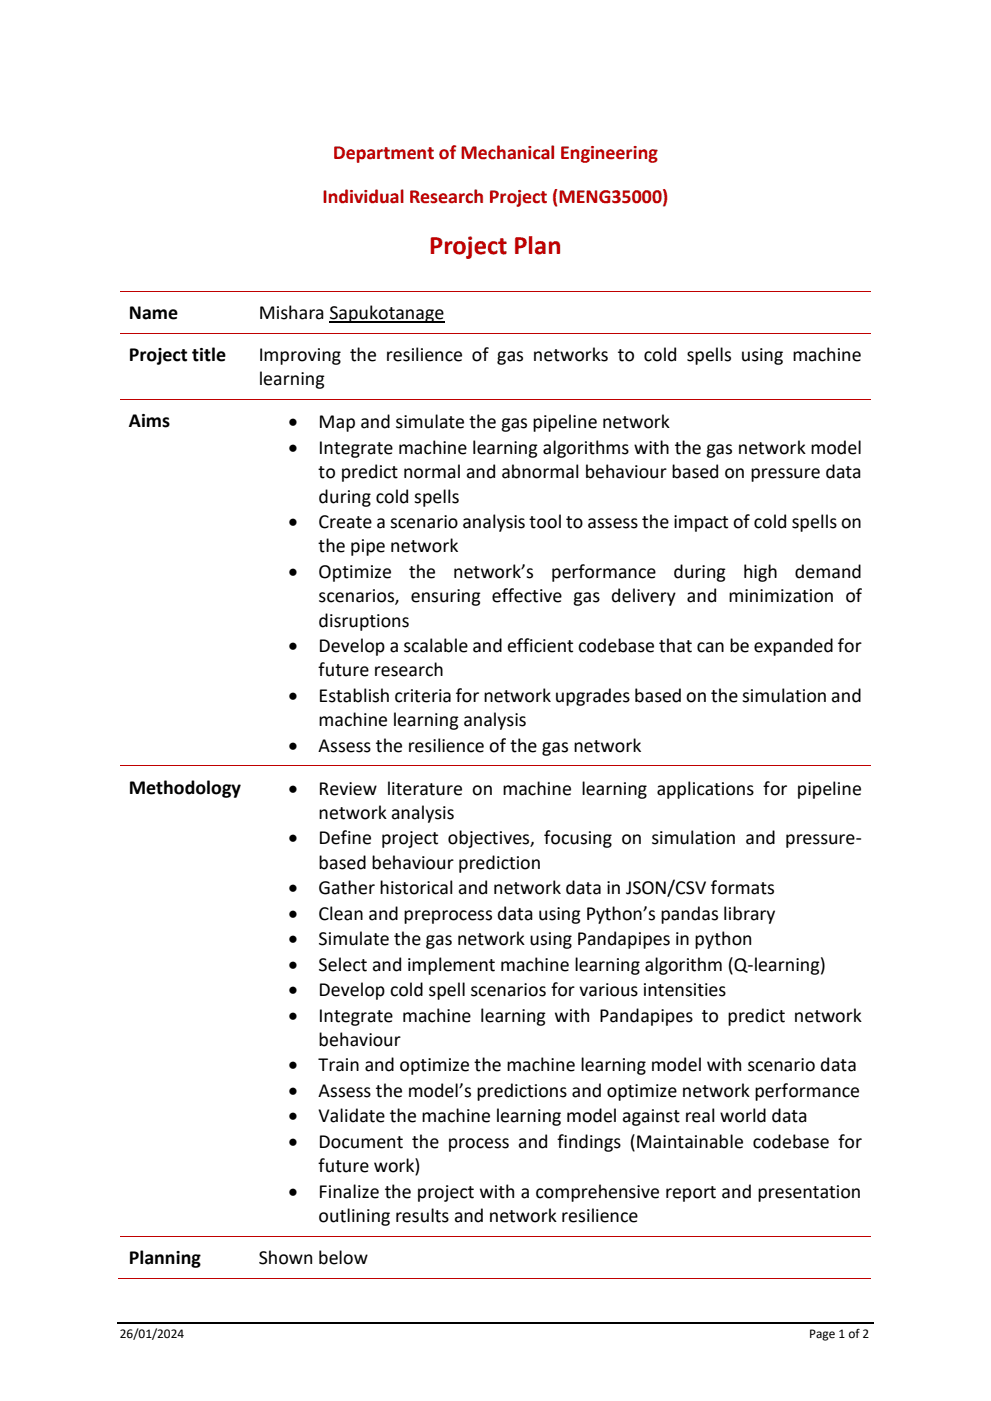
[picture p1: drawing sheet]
<svg xmlns="http://www.w3.org/2000/svg" width="210mm" height="297mm" viewBox="0 0 210 297" stroke-linecap="round" stroke-linejoin="round" font-family="sans-serif">
<defs><g id="words">
<text font-size="5.6" fill="#c00000" x="91" y="53.8">Project Plan</text>
<g font-size="4.2" fill="#c00000">
<text x="70.6" y="33.7">Department of Mechanical Engineering</text>
<text x="68.3" y="43.1">Individual Research Project (MENG35000)</text>
</g>
<g font-size="4.2">
<text x="27.3" y="67.7">Name</text>
<text x="54.8" y="67.7">Mishara Sapukotanage</text>
<text x="27.3" y="76.5">Project title</text>
<text x="54.8" y="76.5">Improving the resilience of gas networks to cold spells using machine</text>
<text x="54.8" y="81.7">learning</text>
<text x="27.3" y="90.6">Aims</text>
<text x="61.2" y="90.8">•</text>
<text x="67.5" y="90.8">Map and simulate the gas pipeline network</text>
<text x="61.2" y="96.2">•</text>
<text x="67.5" y="96.2">Integrate machine learning algorithms with the gas network model</text>
<text x="67.5" y="101.4">to predict normal and abnormal behaviour based on pressure data</text>
<text x="67.5" y="106.5">during cold spells</text>
<text x="61.2" y="111.9">•</text>
<text x="67.5" y="111.9">Create a scenario analysis tool to assess the impact of cold spells on</text>
<text x="67.5" y="117.1">the pipe network</text>
<text x="61.2" y="122.4">•</text>
<text x="67.5" y="122.4">Optimize</text>
<text x="86.7" y="122.4">the</text>
<text x="96.1" y="122.4">network’s</text>
<text x="116.8" y="122.4">performance</text>
<text x="142.8" y="122.4">during</text>
<text x="157.5" y="122.4">high</text>
<text x="168.5" y="122.4">demand</text>
<text x="67.5" y="127.7">scenarios, ensuring effective gas delivery and minimization of</text>
<text x="67.5" y="132.8">disruptions</text>
<text x="61.2" y="138.2">•</text>
<text x="67.5" y="138.2">Develop a scalable and efficient codebase that can be expanded for</text>
<text x="67.5" y="143.4">future research</text>
<text x="61.2" y="148.7">•</text>
<text x="67.5" y="148.7">Establish criteria for network upgrades based on the simulation and</text>
<text x="67.5" y="153.9">machine learning analysis</text>
<text x="61.2" y="159.4">•</text>
<text x="67.5" y="159.4">Assess the resilience of the gas network</text>
<text x="27.3" y="168.2">Methodology</text>
<text x="61.2" y="168.4">•</text>
<text x="67.5" y="168.4">Review literature on machine learning applications for pipeline</text>
<text x="67.5" y="173.6">network analysis</text>
<text x="61.2" y="179">•</text>
<text x="67.5" y="179">Define project objectives, focusing on simulation and pressure-</text>
<text x="67.5" y="184.2">based behaviour prediction</text>
<text x="61.2" y="189.6">•</text>
<text x="67.5" y="189.6">Gather historical and network data in JSON/CSV formats</text>
<text x="61.2" y="194.9">•</text>
<text x="67.5" y="194.9">Clean and preprocess data using Python’s pandas library</text>
<text x="61.2" y="200.3">•</text>
<text x="67.5" y="200.3">Simulate the gas network using Pandapipes in python</text>
<text x="61.2" y="205.7">•</text>
<text x="67.5" y="205.7">Select and implement machine learning algorithm (Q-learning)</text>
<text x="61.2" y="211.1">•</text>
<text x="67.5" y="211.1">Develop cold spell scenarios for various intensities</text>
<text x="61.2" y="216.5">•</text>
<text x="67.5" y="216.5">Integrate machine learning with Pandapipes to predict network</text>
<text x="67.5" y="221.7">behaviour</text>
<text x="61.2" y="227.1">•</text>
<text x="67.5" y="227.1">Train and optimize the machine learning model with scenario data</text>
<text x="61.2" y="232.4">•</text>
<text x="67.5" y="232.4">Assess the model’s predictions and optimize network performance</text>
<text x="61.2" y="237.9">•</text>
<text x="67.5" y="237.9">Validate the machine learning model against real world data</text>
<text x="61.2" y="243.2">•</text>
<text x="67.5" y="243.2">Document the process and findings (Maintainable codebase for</text>
<text x="67.5" y="248.5">future work)</text>
<text x="61.2" y="253.8">•</text>
<text x="67.5" y="253.8">Finalize the project with a comprehensive report and presentation</text>
<text x="67.5" y="259">outlining results and network resilience</text>
<text x="27.3" y="267.9">Planning</text>
<text x="54.8" y="267.9">Shown below</text>
</g>
<g font-size="2.8">
<text x="25.4" y="283.5">26/01/2024</text>
<text x="171.5" y="283.5">Page 1 of 2</text>
</g>
</g></defs>
<path d="M24.9 280.4h160.3" fill="none" stroke="#000" stroke-width=".25"/>
<path d="M69.8 68.3h24.4" fill="none" stroke="#000" stroke-width=".3"/>
<path d="M25.4 61.8h27.5" fill="none" stroke="#c00000" stroke-width=".21"/>
<path d="M52.9 61.7h.2v.2h-.2z" fill-rule="evenodd" fill="#c00000"/>
<path d="M25.4 70.6h27.5M53.1 61.8h131.5" fill="none" stroke="#c00000" stroke-width=".21"/>
<path d="M52.9 70.5h.2v.2h-.2z" fill-rule="evenodd" fill="#c00000"/>
<path d="M53.1 70.6h131.5M25.4 84.7h27.5" fill="none" stroke="#c00000" stroke-width=".21"/>
<path d="M52.9 84.6h.2v.2h-.2z" fill-rule="evenodd" fill="#c00000"/>
<path d="M53.1 84.7h131.5M25.4 162.3h27.5" fill="none" stroke="#c00000" stroke-width=".21"/>
<path d="M52.9 162.2h.2v.2h-.2z" fill-rule="evenodd" fill="#c00000"/>
<path d="M53.1 162.3h131.5M25.4 262h27.5" fill="none" stroke="#c00000" stroke-width=".21"/>
<path d="M52.9 261.9h.2v.2h-.2z" fill-rule="evenodd" fill="#c00000"/>
<path d="M25.2 270.9h27.7M53.1 262h131.5" fill="none" stroke="#c00000" stroke-width=".21"/>
<path d="M52.7 270.8h.1v.2h-.1z" fill-rule="evenodd" fill="#c00000"/>
<path d="M52.8 270.9h131.8" fill="none" stroke="#c00000" stroke-width=".21"/>
<use href="#words"/>
</svg>
